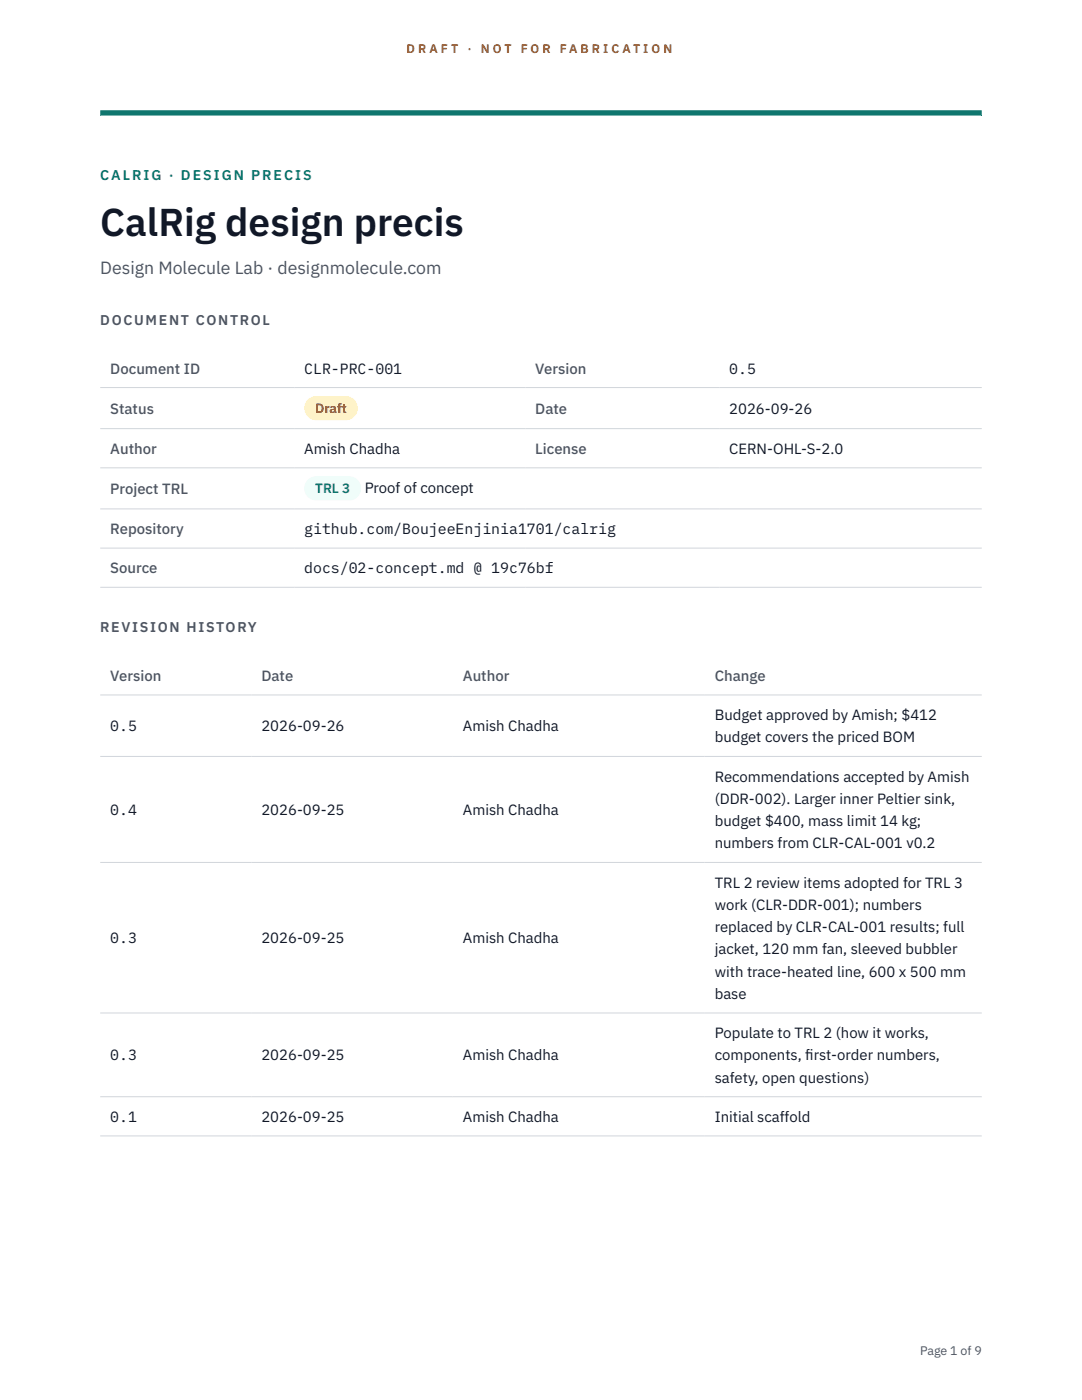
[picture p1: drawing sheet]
<svg xmlns="http://www.w3.org/2000/svg" width="216mm" height="279mm" viewBox="0 0 216 279" stroke-linecap="round" stroke-linejoin="round" font-family="sans-serif">
<defs><g id="words">
<text font-size="7.8" fill="#111827" x="20" y="47.1">CalRig design precis</text>
<text font-size="3.5" fill="#4b5563" x="20" y="54.6">Design Molecule Lab · designmolecule.com</text>
<g font-size="3" fill="#4b5563">
<text x="22" y="74.5">Document ID</text>
<text x="106.8" y="74.5">Version</text>
<text x="22" y="82.6">Status</text>
<text x="106.8" y="82.6">Date</text>
<text x="22" y="90.6">Author</text>
<text x="106.8" y="90.6">License</text>
<text x="22" y="98.6">Project TRL</text>
<text x="22" y="106.6">Repository</text>
<text x="22" y="114.4">Source</text>
<text x="22" y="135.9">Version</text>
<text x="52.2" y="135.9">Date</text>
<text x="92.4" y="135.9">Author</text>
<text x="142.6" y="135.9">Change</text>
</g>
<g font-size="3" fill="#111827">
<text x="60.7" y="74.5">CLR-PRC-001</text>
<text x="145.5" y="74.5">0.5</text>
<text x="145.5" y="82.6">2026-09-26</text>
<text x="60.7" y="90.6">Amish Chadha</text>
<text x="145.5" y="90.6">CERN-OHL-S-2.0</text>
<text x="72.8" y="98.5">Proof of concept</text>
<text x="60.7" y="106.6">github.com/BoujeeEnjinia1701/calrig</text>
<text x="60.7" y="114.4">docs/02-concept.md @ 19c76bf</text>
<text x="142.6" y="143.7">Budget approved by Amish; $412</text>
<text x="22" y="145.9">0.5</text>
<text x="52.2" y="145.9">2026-09-26</text>
<text x="92.4" y="145.9">Amish Chadha</text>
<text x="142.6" y="148.2">budget covers the priced BOM</text>
<text x="142.6" y="156">Recommendations accepted by Amish</text>
<text x="142.6" y="160.4">(DDR-002). Larger inner Peltier sink,</text>
<text x="22" y="162.7">0.4</text>
<text x="52.2" y="162.7">2026-09-25</text>
<text x="92.4" y="162.7">Amish Chadha</text>
<text x="142.6" y="164.9">budget $400, mass limit 14 kg;</text>
<text x="142.6" y="169.3">numbers from CLR-CAL-001 v0.2</text>
<text x="142.6" y="177.1">TRL 2 review items adopted for TRL 3</text>
<text x="142.6" y="181.6">work (CLR-DDR-001); numbers</text>
<text x="22" y="188.3">0.3</text>
<text x="52.2" y="188.3">2026-09-25</text>
<text x="92.4" y="188.3">Amish Chadha</text>
<text x="142.6" y="186">replaced by CLR-CAL-001 results; full</text>
<text x="142.6" y="190.5">jacket, 120 mm fan, sleeved bubbler</text>
<text x="142.6" y="194.9">with trace-heated line, 600 x 500 mm</text>
<text x="142.6" y="199.4">base</text>
<text x="142.6" y="207.2">Populate to TRL 2 (how it works,</text>
<text x="22" y="211.6">0.3</text>
<text x="52.2" y="211.6">2026-09-25</text>
<text x="92.4" y="211.6">Amish Chadha</text>
<text x="142.6" y="211.6">components, f</text>
<text x="160.7" y="211.6">irst-order numbers,</text>
<text x="142.6" y="216.1">safety, open questions)</text>
<text x="22" y="223.9">0.1</text>
<text x="52.2" y="223.9">2026-09-25</text>
<text x="92.4" y="223.9">Amish Chadha</text>
<text x="142.6" y="223.9">Initial scaffold</text>
</g>
<text font-size="2.8" fill="#0f766e" x="20" y="36">CALRIG · DESIGN PRECIS</text>
<g font-size="2.8" fill="#4b5563">
<text x="20" y="64.8">DOCUMENT CONTROL</text>
<text x="20" y="126.2">REVISION HISTORY</text>
</g>
<text font-size="2.7" fill="#92400e" x="62.9" y="82.5">Draft</text>
<text font-size="2.7" fill="#0f766e" x="62.9" y="98.5">TRL 3</text>
<g font-size="2.5" fill="#b45309">
<text x="81.1" y="10.5">D R A F T</text>
<text x="93.3" y="10.5">·</text>
<text x="95.9" y="10.5">N O T</text>
<text x="103.9" y="10.5">F O R</text>
<text x="111.7" y="10.5">F A B R I C A T I O N</text>
</g>
<text font-size="2.5" fill="#4b5563" x="183.6" y="270.3">Page 1 of 9</text>
</g></defs>
<path d="M20 23.1h175.9zM20 22h175.9v1.1h-175.9z" fill-rule="evenodd" fill="#0f766e"/>
<path d="M20 77.3h175.9M20 85.5h175.9M20 93.4h175.9M20 101.6h175.9M20 109.4h175.9M20 117.2h175.9M20 138.7h175.9M20 151h175.9M20 172.1h175.9M20 202.2h175.9M20 218.9h175.9M20 226.7h175.9" fill="none" stroke="#d1d5db" stroke-width=".2"/>
<path d="M60.7 79h10.7v4.9h-10.7z" fill="#fef3c7"/>
<path d="M60.7 95.1h11.4v4.8h-11.4z" fill="#f0fdfa"/>
<use href="#words"/>
</svg>
